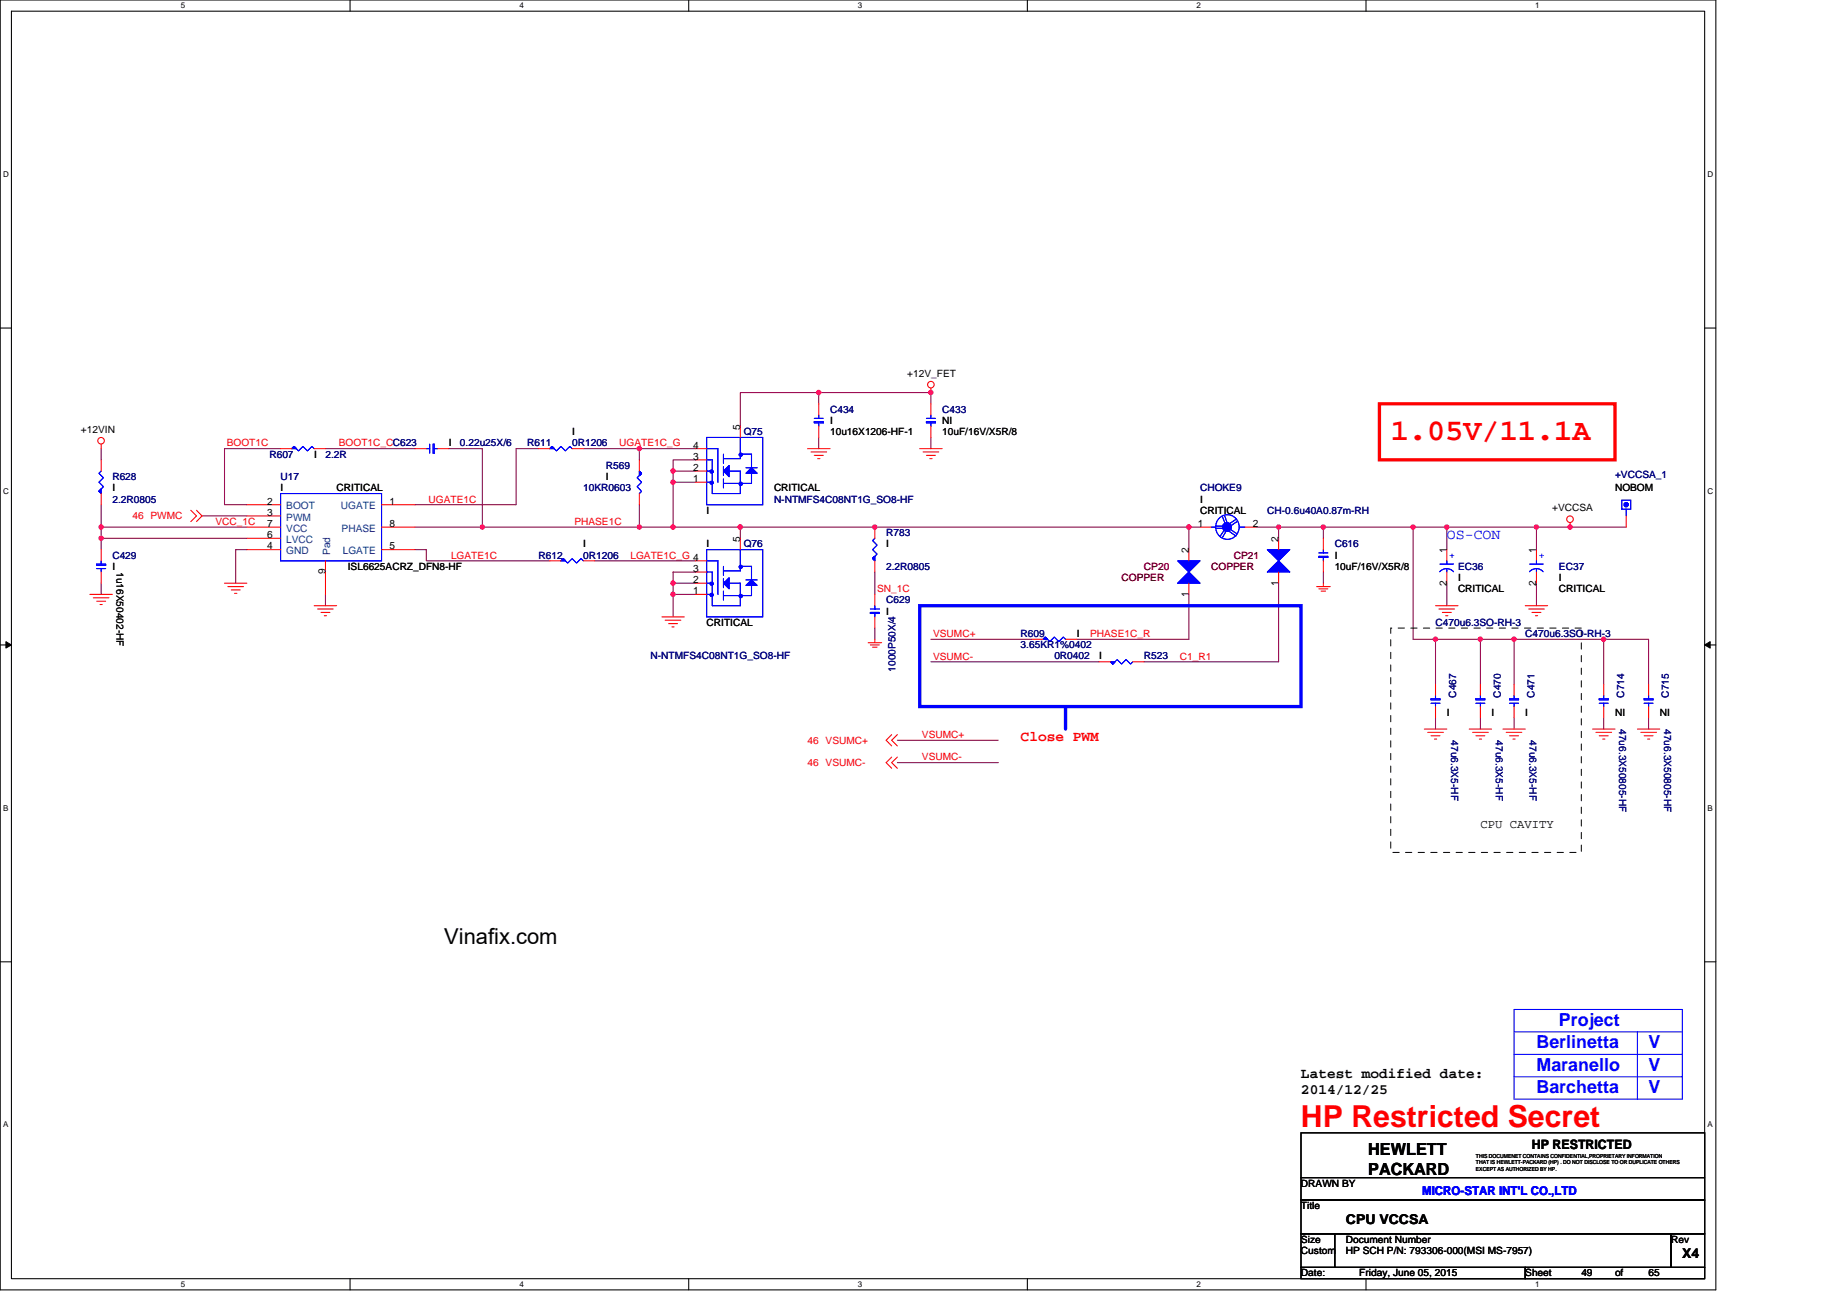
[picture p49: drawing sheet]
<svg xmlns="http://www.w3.org/2000/svg" width="297mm" height="210mm" viewBox="0 0 297 210" stroke-linecap="round" stroke-linejoin="round" font-family="sans-serif">
<defs><g id="words">
<g font-size="4.9" fill="#f00">
<text x="223.7" y="70.8">1.05V/11.1A</text>
<text x="209.2" y="181.3">HP Restricted Secret</text>
</g>
<text font-size="3.5" x="71.4" y="151.8">Vinafix.com</text>
<g font-size="2.9" fill="#00f">
<text x="250.7" y="165">Project</text>
<text x="247.1" y="172.2">Maranello</text>
<text x="247.1" y="168.6">Berlinetta</text>
<text x="265.1" y="168.6">V</text>
<text x="265.1" y="172.2">V</text>
<text x="247.1" y="175.8">Barchetta</text>
<text x="265.1" y="175.8">V</text>
</g>
<g font-size="2.7">
<text x="220" y="185.7">HEWLETT</text>
<text x="220" y="188.9">PACKARD</text>
</g>
<text font-size="2.3" fill="#00f" x="232.7" y="86.6">OS-CON</text>
<text font-size="2.3" fill="#f00" x="164.1" y="119.1">Close PWM</text>
<g font-size="2.3">
<text x="209.2" y="173.2">Latest modified date:</text>
<text x="209.2" y="175.9">2014/12/25</text>
</g>
<g font-size="2.2">
<text x="216.4" y="196.8">CPU VCCSA</text>
<text x="270.5" y="202.2">X4</text>
</g>
<text font-size="2.1" x="246.4" y="184.8">HP RESTRICTED</text>
<text font-size="2" x="238.1" y="133.2">CPU CAVITY</text>
<text font-size="2" fill="#00f" x="228.7" y="192.1">MICRO-STAR INT'L CO.,LTD</text>
<g font-size="1.6">
<text x="145.9" y="60.6">+12V_FET</text>
<text x="13" y="69.6">+12VIN</text>
<text x="72.2" y="71.8">I</text>
<text x="92" y="70">I</text>
<text x="119" y="69.1" transform="rotate(-90 119 69.1)">5</text>
<text x="133.5" y="70">10u16X1206-HF-1</text>
<text x="133.5" y="68.2">I</text>
<text x="151.5" y="70">10uF/16V/X5R/8</text>
<text x="151.5" y="68.2">NI</text>
<text x="50.5" y="73.6">I</text>
<text x="97.4" y="77.2">I</text>
<text x="111.5" y="75.7">2</text>
<text x="111.5" y="73.9">3</text>
<text x="111.5" y="72.1">4</text>
<text x="111.5" y="77.5">1</text>
<text x="18.1" y="79">I</text>
<text x="42.9" y="81.1">2</text>
<text x="42.9" y="82.9">3</text>
<text x="45.1" y="79">I</text>
<text x="54.1" y="79">CRITICAL</text>
<text x="62.6" y="81.1">1</text>
<text x="113.6" y="82.6">I</text>
<text x="124.5" y="79">CRITICAL</text>
<text x="193" y="82.6">CRITICAL</text>
<text x="193" y="80.8">I</text>
<text x="249.6" y="82.2">+VCCSA</text>
<text x="259.7" y="79">NOBOM</text>
<text x="42.9" y="84.7">7</text>
<text x="42.9" y="86.5">6</text>
<text x="42.9" y="88.3">4</text>
<text x="62.6" y="84.7">8</text>
<text x="62.6" y="88.3">5</text>
<text x="93.8" y="88">I</text>
<text x="113.6" y="88">I</text>
<text x="119" y="87.1" transform="rotate(-90 119 87.1)">5</text>
<text x="142.5" y="88">I</text>
<text x="191.2" y="88.9" transform="rotate(-90 191.2 88.9)">2</text>
<text x="192.6" y="84.7">1</text>
<text x="201.5" y="84.7">2</text>
<text x="205.6" y="87.1" transform="rotate(-90 205.6 87.1)">2</text>
<text x="214.6" y="89.8">I</text>
<text x="232.7" y="88.9" transform="rotate(-90 232.7 88.9)">1</text>
<text x="247.1" y="88.9" transform="rotate(-90 247.1 88.9)">1</text>
<text x="18.1" y="91.6">I</text>
<text x="18.8" y="92" transform="rotate(90 18.8 92)">1u16X50402-HF</text>
<text x="52.3" y="92.3" transform="rotate(-90 52.3 92.3)">9</text>
<text x="55.9" y="91.6">ISL6625ACRZ_DFN8-HF</text>
<text x="111.5" y="93.7">2</text>
<text x="111.5" y="91.9">3</text>
<text x="111.5" y="95.5">1</text>
<text x="191.2" y="95.9" transform="rotate(-90 191.2 95.9)">1</text>
<text x="205.6" y="94.1" transform="rotate(-90 205.6 94.1)">1</text>
<text x="214.6" y="91.6">10uF/16V/X5R/8</text>
<text x="232.7" y="94.1" transform="rotate(-90 232.7 94.1)">2</text>
<text x="234.5" y="93.4">I</text>
<text x="234.5" y="95.2">CRITICAL</text>
<text x="247.1" y="94.1" transform="rotate(-90 247.1 94.1)">2</text>
<text x="250.7" y="93.4">I</text>
<text x="250.7" y="95.2">CRITICAL</text>
<text x="113.6" y="100.6">CRITICAL</text>
<text x="142.5" y="98.8">I</text>
<text x="173.2" y="102.4">I</text>
<text x="176.8" y="106">I</text>
<text x="232.7" y="115">I</text>
<text x="239.9" y="115">I</text>
<text x="245.3" y="115">I</text>
<text x="259.7" y="115">NI</text>
<text x="266.9" y="115">NI</text>
<text x="209.2" y="190.8">DRAWN BY</text>
<text x="209.2" y="194.4">Title</text>
<text x="209.2" y="201.6">Custom</text>
<text x="209.2" y="199.8">Size</text>
<text x="216.4" y="201.6">HP SCH P/N: 793306-000(MSI MS-7957)</text>
<text x="216.4" y="199.8">Document Number</text>
<text x="268.7" y="199.8">Rev</text>
<text x="209.2" y="205.2">Date:</text>
<text x="218.6" y="205.2">Friday, June 05, 2015</text>
<text x="245.3" y="205.2">Sheet</text>
<text x="254.3" y="205.2">49</text>
<text x="259.7" y="205.2">of</text>
<text x="265.1" y="205.2">65</text>
</g>
<g font-size="1.6" fill="#f00">
<text x="36.5" y="71.8">BOOT1C</text>
<text x="54.5" y="71.8">BOOT1C_CC623</text>
<text x="99.6" y="71.8">UGATE1C_G</text>
<text x="21.3" y="83.5">46 PWMC</text>
<text x="68.9" y="80.8">UGATE1C</text>
<text x="34.7" y="84.4">VCC_1C</text>
<text x="72.5" y="89.8">LGATE1C</text>
<text x="92.4" y="84.4">PHASE1C</text>
<text x="101.4" y="89.8">LGATE1C_G 4</text>
<text x="141.1" y="95.2">SN_1C</text>
<text x="150.1" y="106">VSUMC-</text>
<text x="150.1" y="102.4">VSUMC+</text>
<text x="175.3" y="102.4">PHASE1C_R</text>
<text x="189.8" y="106">C1_R1</text>
<text x="129.9" y="119.5">46 VSUMC+</text>
<text x="148.3" y="118.7">VSUMC+</text>
<text x="129.9" y="123.2">46 VSUMC-</text>
<text x="148.3" y="122.3">VSUMC-</text>
</g>
<g font-size="1.6" fill="#000080">
<text x="74" y="71.8">0.22u25X/6</text>
<text x="84.8" y="71.8">R611</text>
<text x="92" y="71.8">0R1206</text>
<text x="119.6" y="70">Q75</text>
<text x="133.5" y="66.4">C434</text>
<text x="151.5" y="66.4">C433</text>
<text x="18.1" y="77.2">R628</text>
<text x="43.3" y="73.6">R607</text>
<text x="45.1" y="77.2">U17</text>
<text x="52.3" y="73.6">2.2R</text>
<text x="97.4" y="75.4">R569</text>
<text x="259.7" y="76.8">+VCCSA_1</text>
<text x="18.1" y="80.8">2.2R0805</text>
<text x="93.8" y="79">10KR0603</text>
<text x="124.5" y="80.8">N-NTMFS4C08NT1G_SO8-HF</text>
<text x="193" y="79">CHOKE9</text>
<text x="203.8" y="82.6">CH-0.6u40A0.87m-RH</text>
<text x="18.1" y="89.8">C429</text>
<text x="86.6" y="89.8">R612</text>
<text x="93.8" y="89.8">0R1206</text>
<text x="119.6" y="88">Q76</text>
<text x="142.5" y="86.2">R783</text>
<text x="214.6" y="88">C616</text>
<text x="142.5" y="91.6">2.2R0805</text>
<text x="234.5" y="91.6">EC36</text>
<text x="250.7" y="91.6">EC37</text>
<text x="142.5" y="97">C629</text>
<text x="230.9" y="100.6">C470u6.3SO-RH-3</text>
<text x="104.6" y="106">N-NTMFS4C08NT1G_SO8-HF</text>
<text x="164.1" y="102.4">R609</text>
<text x="164.1" y="104.2">3.65KR1%0402</text>
<text x="169.6" y="106">0R0402</text>
<text x="184" y="106">R523</text>
<text x="245.3" y="102.4">C470u6.3SO-RH-3</text>
<text x="144" y="108" transform="rotate(-90 144 108)">1000P50X/4</text>
<text x="234.2" y="112.2" transform="rotate(-90 234.2 112.2)">C467</text>
<text x="241.4" y="112.2" transform="rotate(-90 241.4 112.2)">C470</text>
<text x="246.8" y="112.2" transform="rotate(-90 246.8 112.2)">C471</text>
<text x="261.2" y="112.2" transform="rotate(-90 261.2 112.2)">C714</text>
<text x="268.4" y="112.2" transform="rotate(-90 268.4 112.2)">C715</text>
<text x="233.4" y="119" transform="rotate(90 233.4 119)">47u6.3X5-HF</text>
<text x="240.6" y="119" transform="rotate(90 240.6 119)">47u6.3X5-HF</text>
<text x="246" y="119" transform="rotate(90 246 119)">47u6.3X5-HF</text>
<text x="260.4" y="117.2" transform="rotate(90 260.4 117.2)">47u6.3X50805-HF</text>
<text x="267.6" y="117.2" transform="rotate(90 267.6 117.2)">47u6.3X50805-HF</text>
</g>
<g font-size="1.6" fill="#004080">
<text x="46" y="81.9">BOOT</text>
<text x="46" y="83.7">PWM</text>
<text x="54.8" y="81.9">UGATE</text>
<text x="46" y="85.5">VCC</text>
<text x="46" y="87.3">LVCC</text>
<text x="46" y="89.1">GND</text>
<text x="53.1" y="89.3" transform="rotate(-90 53.1 89.3)">Pad</text>
<text x="54.9" y="85.5">PHASE</text>
<text x="55.1" y="89.1">LGATE</text>
</g>
<g font-size="1.6" fill="#800000">
<text x="198.4" y="89.8">CP21</text>
<text x="180.4" y="93.4">COPPER</text>
<text x="184" y="91.6">CP20</text>
<text x="194.8" y="91.6">COPPER</text>
</g>
<g font-size="1.6" fill="#00f">
<text x="233.1" y="88.9" transform="rotate(90 233.1 88.9)">+</text>
<text x="247.5" y="88.9" transform="rotate(90 247.5 88.9)">+</text>
</g>
<g font-size="1.3">
<text x="29.1" y="1.4">5</text>
<text x="83.5" y="1.4">4</text>
<text x="138" y="1.4">3</text>
<text x="192.4" y="1.4">2</text>
<text x="246.9" y="1.4">1</text>
<text x=".5" y="28.4">D</text>
<text x="274.6" y="28.4">D</text>
<text x=".5" y="79.4">C</text>
<text x="274.6" y="79.4">C</text>
<text x=".5" y="130.3">B</text>
<text x="274.6" y="130.3">B</text>
<text x=".5" y="181.3">A</text>
<text x="274.6" y="181.3">A</text>
<text x="29.1" y="206.9">5</text>
<text x="83.5" y="206.9">4</text>
<text x="138" y="206.9">3</text>
<text x="192.4" y="206.9">2</text>
<text x="246.9" y="206.9">1</text>
</g>
<g font-size=".9">
<text x="237.4" y="186.2">THIS DOCUMENET CONTAINS CONFIDENTIAL,PROPRIETARY INFORMATION</text>
<text x="237.4" y="187.2">THAT IS HEWLETT-PACKARD (HP) . DO NOT DISCLOSE TO OR DUPLICATE OTHERS</text>
<text x="237.4" y="188.2">EXCEPT AS AUTHORIZED BY HP.</text>
</g>
</g></defs>
<path d="M0 0h275.9v207.4h-275.9zM1.8 1.8h272.3v203.8h-272.3z" fill="none" stroke="#000" stroke-width=".17"/>
<g fill="#fff">
<path d="M29.1 .2h.7v1.4h-.7z"/>
<path d="M29.1 205.8h.7v1.4h-.7z"/>
</g>
<path d="M56.3 0v1.8M56.3 205.6v1.8" fill="none" stroke="#000" stroke-width=".17"/>
<g fill="#fff">
<path d="M83.5 .2h.7v1.4h-.7z"/>
<path d="M83.5 205.8h.7v1.4h-.7z"/>
</g>
<path d="M110.8 0v1.8M110.8 205.6v1.8" fill="none" stroke="#000" stroke-width=".17"/>
<g fill="#fff">
<path d="M138 .2h.7v1.4h-.7z"/>
<path d="M138 205.8h.7v1.4h-.7z"/>
</g>
<path d="M165.2 0v1.8M165.2 205.6v1.8" fill="none" stroke="#000" stroke-width=".17"/>
<g fill="#fff">
<path d="M192.4 .2h.8v1.4h-.8z"/>
<path d="M192.4 205.8h.8v1.4h-.8z"/>
</g>
<path d="M219.7 0v1.8M219.7 205.6v1.8" fill="none" stroke="#000" stroke-width=".17"/>
<g fill="#fff">
<path d="M246.9 .2h.7v1.4h-.7z"/>
<path d="M246.9 205.8h.7v1.4h-.7z"/>
<path d="M.5 27.3h.9v1.4h-.9z"/>
<path d="M274.6 27.3h.9v1.4h-.9z"/>
<path d="M.5 78.2h.9v1.5h-.9z"/>
<path d="M274.6 78.2h.9v1.5h-.9z"/>
</g>
<path d="M0 52.7h1.8M274.1 52.7h1.8" fill="none" stroke="#000" stroke-width=".17"/>
<g fill="#fff">
<path d="M.5 129.2h.9v1.4h-.9z"/>
<path d="M274.6 129.2h.9v1.4h-.9z"/>
</g>
<path d="M0 103.7h1.8M274.1 103.7h1.8" fill="none" stroke="#000" stroke-width=".17"/>
<path d="M.9 103.2l.9 .5-.9 .5zM274.1 103.7l.9-.5v1z" fill="#000" stroke="#000" stroke-width=".16"/>
<g fill="#fff">
<path d="M.5 180.1h.9v1.4h-.9z"/>
<path d="M274.6 180.1h.9v1.4h-.9z"/>
</g>
<path d="M0 154.6h1.8M274.1 154.6h1.8M243.5 176.7h.1M209.2 182.1h64.9v10.9h-64.9zM209.2 193h64.9v5.4h-64.9zM209.2 198.4h5.4v5.4h-5.4zM209.2 189.4h64.9M214.6 198.4h54.1v5.4h-54.1zM268.7 198.4h5.4v5.4h-5.4zM209.2 203.8h36.1v1.8h-36.1zM245.3 203.8h28.8v1.8h-28.8z" fill="none" stroke="#000" stroke-width=".17"/>
<g fill="none" stroke="#800040" stroke-width=".17">
<path d="M16.3 72.1v1.8M45.1 72.1h-9v9.1h3.6M52.3 72.1h14.5M72.2 72.1h5.4v12.7M86.6 72.1h-3.6v9.1h-16.2M93.8 72.1h9M102.8 72.1v1.8M102.8 72.1h9M108.2 77.5h3.6M108.2 77.5v7.3M111.8 73.9h-3.6v1.8M111.8 75.7h-3.6v1.8"/>
<path d="M131.7 63.1v1.8M131.7 63.1h18v1.8M131.7 70.3v1.8M131.7 63.1h-12.6v5.4M149.7 70.3v1.8M16.3 86.6h23.4M16.3 86.6v1.8M16.3 93.8v1.8M16.3 81.2v3.6M16.3 84.8h23.4M16.3 84.8v1.8M32.5 83h7.2"/>
<path d="M39.7 88.4h-1.8v5.4M52.3 95.6v1.8M66.8 84.8h10.8M66.8 88.4h1.8v1.8h19.8M77.6 84.8h25.2M95.6 90.2h16.2M102.8 81.2v3.6M102.8 84.8h5.4M108.2 84.8h10.9M108.2 93.8h3.6M108.2 95.6v3.6M108.2 95.6h3.6"/>
<path d="M108.2 93.8v1.8M111.8 92h-3.6v1.8M119.1 84.8v1.8M119.1 84.8h72.1M140.7 92v3.6M191.2 84.8h1.8M191.2 95.6v7.2h-18M191.2 84.8v3.6M202 84.8h3.6M205.6 93.8v12.6h-21.6M205.6 84.8v1.8M205.6 84.8h7.2"/>
<path d="M212.8 84.8h14.5M212.8 84.8v1.8M212.8 92v1.8M227.3 84.8h5.4M227.3 84.8v18h3.6M232.7 93.8v3.6M232.7 84.8v3.6M232.7 84.8h14.4v3.6M247.1 84.8h14.4M247.1 93.8v3.6M140.7 101v1.8M144.3 119h16.2"/>
<path d="M149.7 106.4h27.1M149.7 102.8h16.2M230.9 102.8h7.2M230.9 102.8v7.2M230.9 115.4v1.8M238.1 115.4v1.8M238.1 102.8h5.4M238.1 102.8v7.2M243.5 102.8v7.2M243.5 115.4v1.8M243.5 102.8h14.4M257.9 102.8v7.2"/>
<path d="M257.9 102.8h7.2v7.2M257.9 115.4v1.8M265.1 115.4v1.8M144.3 122.6h16.2"/>
</g>
<g fill="#f0f" stroke="#f0f" stroke-width=".17">
<circle cx="252.5" cy="84.7" r=".35"/>
<circle cx="247.1" cy="84.7" r=".35"/>
<circle cx="227.3" cy="84.7" r=".35"/>
<circle cx="232.7" cy="84.7" r=".35"/>
<circle cx="108.2" cy="75.7" r=".35"/>
<circle cx="119" cy="84.7" r=".35"/>
<circle cx="108.2" cy="84.7" r=".35"/>
<circle cx="108.2" cy="77.5" r=".35"/>
<circle cx="108.2" cy="95.6" r=".35"/>
<circle cx="77.6" cy="84.7" r=".35"/>
<circle cx="102.8" cy="84.7" r=".35"/>
<circle cx="191.2" cy="84.7" r=".35"/>
<circle cx="205.6" cy="84.7" r=".35"/>
<circle cx="140.7" cy="84.7" r=".35"/>
<circle cx="102.8" cy="72.1" r=".35"/>
<circle cx="149.7" cy="63.1" r=".35"/>
<circle cx="131.7" cy="63.1" r=".35"/>
<circle cx="16.3" cy="86.5" r=".35"/>
<circle cx="16.3" cy="84.7" r=".35"/>
<circle cx="108.2" cy="93.8" r=".35"/>
<circle cx="212.8" cy="84.7" r=".35"/>
<circle cx="230.8" cy="102.8" r=".35"/>
<circle cx="238.1" cy="102.8" r=".35"/>
<circle cx="243.5" cy="102.8" r=".35"/>
<circle cx="257.9" cy="102.8" r=".35"/>
</g>
<g fill="none" stroke="#f00" stroke-width=".17">
<path d="M16.3 71.4v.7M16.3 73.9v1.8M16.3 79.4v1.8M45.1 72.1h1.8M50.5 72.1h1.8M66.8 72.1h1.8M70.4 72.1h1.8M86.6 72.1h1.8M92 72.1h1.8M102.8 73.9v1.8M102.8 79.4v1.8M111.8 72.1h1.8"/>
<path d="M111.8 75.7h1.8M111.8 73.9h1.8M111.8 77.5h1.8M119.1 68.5v1.8M129.9 72.1h3.6M130.4 72.7h2.5M131 73.2h1.4M131.5 73.7h.4M131.7 64.9v1.8M131.7 68.5v1.8M147.9 72.1h3.6M148.5 72.7h2.5"/>
<path d="M149 73.2h1.4M149.5 73.7h.4M149.7 62.4v.7M149.7 64.9v1.8M149.7 68.5v1.8M14.5 95.6h3.6M15 96.1h2.5M15.6 96.7h1.4M16.1 97.2h.3M16.3 88.4v1.8M16.3 92v1.8M30.7 82l.9 1-.9 .9"/>
<path d="M31.6 82l.9 1-.9 .9M36.1 93.8h3.6M36.6 94.3h2.6M37.2 94.8h1.4M37.7 95.4h.4M39.7 84.8h5.4M39.7 81.2h5.4M39.7 83h5.4M39.7 86.6h5.4M39.7 88.4h5.4M50.5 97.4h3.6M51.1 97.9h2.5"/>
<path d="M51.6 98.5h1.5M52.2 99h.3M52.3 90.2v5.4M61.4 84.8h5.4M61.4 81.2h5.4M61.4 88.4h5.4M88.4 90.2h1.8M93.8 90.2h1.8M106.4 99.2h3.6M107 99.7h2.5M111.8 90.2h1.8M111.8 93.8h1.8"/>
<path d="M111.8 92h1.8M111.8 95.6h1.8M119.1 86.6v1.8M140.7 84.8v1.8M140.7 90.2v1.8M140.7 95.6v1.8M140.7 99.2v1.8M191.2 88.4v1.8M191.2 93.8v1.8M193 84.8h1.8M200.2 84.8h1.8M205.6 86.6v1.8"/>
<path d="M205.6 92v1.8M211.7 94.3h2.2M212.1 94.7h1.4M212.5 95h.7M212.8 93.8v.5M212.8 86.6v1.8M212.8 90.2v1.8M230.9 97.4h3.6M231.4 97.9h2.5M232 98.5h1.4M232.5 99h.4M232.7 88.4v1.8"/>
<path d="M232.7 92v1.8M245.3 97.4h3.6M245.8 97.9h2.6M246.4 98.5h1.4M246.9 99h.4M247.1 88.4v1.8M247.1 92v1.8M252.5 84v.8M261.5 83v1.8M107.5 100.3h1.5M108.1 100.8h.3M139.6 103.3h2.2"/>
<path d="M140 103.7h1.4M140.3 104.1h.8M140.7 102.8v.5M143.4 118.1l-.9 .9 .9 .9M144.3 118.1l-.9 .9 .9 .9M165.9 102.8h1.8M171.4 102.8h1.8M176.8 106.4h1.8M182.2 106.4h1.8M229.1 117.2h3.6M229.6 117.8h2.5M230.1 118.3h1.5"/>
<path d="M230.7 118.8h.4M230.9 110v1.8M230.9 113.6v1.8M236.3 117.2h3.6M236.8 117.8h2.5M237.4 118.3h1.4M237.9 118.8h.4M238.1 110v1.8M238.1 113.6v1.8M241.7 117.2h3.6M242.2 117.8h2.5M242.8 118.3h1.4"/>
<path d="M243.3 118.8h.4M243.5 110v1.8M243.5 113.6v1.8M256.1 117.2h3.6M256.7 117.8h2.5M257.2 118.3h1.4M257.7 118.8h.4M257.9 110v1.8M257.9 113.6v1.8M263.3 117.2h3.6M263.9 117.8h2.5M264.4 118.3h1.5"/>
<path d="M265 118.8h.3M265.1 110v1.8M265.1 113.6v1.8M143.4 121.7l-.9 .9 .9 .9M144.3 121.7l-.9 .9 .9 .9"/>
<circle cx="16.3" cy="70.9" r=".53"/>
<circle cx="149.7" cy="61.8" r=".53"/>
<circle cx="252.5" cy="83.5" r=".53"/>
</g>
<path d="M147.9 97.4h61.3v16.2h-61.3zM171.4 113.6v3.6" fill="none" stroke="#00f" stroke-width=".53"/>
<path d="M221.8 64.9h37.9v9h-37.9z" fill="none" stroke="#f00" stroke-width=".53"/>
<path d="M223.7 101h30.6v36.1h-30.6z" fill="none" stroke="#000" stroke-width=".16" stroke-dasharray="1 1 1 1 1 1 1 1"/>
<g fill="none" stroke="#00f" stroke-width=".17">
<path d="M16.3 75.7l-.4 .4 .7 .7-.7 .7 .7 .8-.7 .7 .4 .4M45.1 79.4h16.3v10.8h-16.3zM46.9 72.1l.4-.3 .7 .7 .7-.7 .7 .7 .8-.7 .3 .3M68.6 72.1h.5M69.1 71.4v1.5M69.7 71.4h.1v1.5h-.1zM69.8 72.1h.6M88.4 72.1l.4-.3 .7 .7 .7-.7 .7 .7 .7-.7 .4 .3M102.8 75.7l.4 .4-.7 .7 .7 .7-.7 .8 .7 .7-.4 .4M113.6 70.3h9.1v10.9h-9.1zM113.6 72.1h1.9v5.4M113.6 75.7h1"/>
<path d="M113.6 73.9h1v1.8M113.6 77.5h1M114.6 75.7v3.7h4.5v-3.7h-2M116.3 73v1.5M116.3 75v1.5M116.3 77v1.4M119.1 70.3v3.4h-2.8M119.1 73h1.8v2.2M120 75.2h1.8M120.9 76.1v1.6h-4.6M131 67.8h1.4v.2h-1.4zM131 67.3h1.4"/>
<path d="M131.7 68v.5M131.7 66.7v.6M149 67.8h1.4v.2h-1.4zM149 67.3h1.4M149.7 68v.5M149.7 66.7v.6M15.6 90.7h1.4v.2h-1.4zM15.6 91.4h1.4M16.3 90.2v.5M16.3 91.4v.6M90.2 90.2l.4-.4 .7 .7 .7-.7 .7 .7 .7-.7 .4 .4M113.6 88.4h9.1v10.8h-9.1z"/>
<path d="M113.6 90.2h1.9v5.4M113.6 93.8h1M113.6 92h1v1.8M113.6 95.6h1M114.6 93.8v3.6h4.5v-3.6h-2M116.3 91.1v1.4M116.3 93v1.5M116.3 95v1.5M119.1 88.4v3.4h-2.8M119.1 91.1h1.8v2.1M120 93.2h1.8M120.9 94.1v1.7h-4.6"/>
<path d="M140 98.5h1.4v.1h-1.4zM140 97.9h1.4M140.7 98.6v.6M140.7 97.4v.5M140.7 86.6l-.4 .3 .8 .8-.8 .7 .8 .7-.8 .7 .4 .4M194.8 84.8h.7M195.5 84.6h1.1M195.5 84.9h1.1M196.1 83.3a1.92 1.92 0 0 1 2.6 .1 1.92 1.92 0 0 1 0 2.7 1.92 1.92 0 0 1-2.6 0 2.08 2.08 0 0 1 0-2.8zM196.6 83.1l.4 .9M197 83l.3 1M197 85.1l-.7 1.1"/>
<path d="M197.1 85.5l-.5 .9M197.5 85.3l1.3 .9M197.9 85.1l1 .7M198.8 83.5l-1.1 .7M198.9 83.9l-1 .7M199.3 84.8h.9M212.1 89.5h1.4v.1h-1.4zM212.1 88.9h1.4M212.8 89.6v.6M212.8 88.4v.5M231.5 91.9a1.48 1.48 0 0 1 1.2-.5 1.46 1.46 0 0 1 1.1 .5M231.6 90.7h2.2"/>
<path d="M232.7 91.4v.6M232.7 90.2v.5M246 91.9a1.45 1.45 0 0 1 2.2 0M246 90.7h2.2M247.1 91.4v.6M247.1 90.2v.5M260.8 80.4h1.5v1.5h-1.5zM261.5 81.9v1.1M167.7 102.8l.4-.4 .7 .7 .8-.7 .7 .7 .7-.7 .4 .4M178.6 106.4l.3 .4 .8-.8 .7 .8 .7-.8 .7 .8 .4-.4M230.1 112.4h1.5v.1h-1.5zM230.1 113.1h1.5"/>
<path d="M230.9 111.8v.6M230.9 113.1v.5M237.4 112.4h1.4v.1h-1.4zM237.4 113.1h1.4M238.1 111.8v.6M238.1 113.1v.5M242.8 112.4h1.4v.1h-1.4zM242.8 113.1h1.4M243.5 111.8v.6M243.5 113.1v.5M257.2 112.4h1.4v.1h-1.4zM257.2 113.1h1.4"/>
<path d="M257.9 111.8v.6M257.9 113.1v.5M264.4 112.4h1.5v.1h-1.5zM264.4 113.1h1.5M265.1 111.8v.6M265.1 113.1v.5M243.5 173.1h27M243.5 165.9h27M243.5 169.5h27M243.5 162.3h27v14.4h-27zM263.3 165.9v10.8"/>
</g>
<g fill="#00f" stroke="#00f" stroke-width=".17">
<path d="M116.3 93.8l1-.9v1.8z"/>
<path d="M120.9 93.2l.9 .9h-1.8z"/>
<path d="M116.3 75.7l1-.9v1.8z"/>
<path d="M120.9 75.2l.9 .9h-1.8z"/>
<path d="M189.4 93.8l1.8-1.8 1.8 1.8z"/>
<path d="M189.4 90.2h3.6l-1.8 1.8z"/>
<path d="M203.8 92l1.8-1.8 1.8 1.8z"/>
<path d="M203.8 88.4h3.6l-1.8 1.8z"/>
<path d="M90.6 89.8l.3 .4h-.7l.4-.4 .3 .4z" fill-rule="evenodd"/>
<path d="M90.6 89.8l.3 .4h-.7l.4-.4 .3 .4z" fill-rule="evenodd"/>
<path d="M46.9 72.1l.4-.3 .3 .3-.3-.3 .3 .3z" fill-rule="evenodd"/>
<path d="M46.9 72.1l.4-.3 .3 .3-.3-.3 .3 .3z" fill-rule="evenodd"/>
<path d="M88.4 72.1l.4-.3 .3 .3-.3-.3 .3 .3z" fill-rule="evenodd"/>
<path d="M88.4 72.1l.4-.3 .3 .3-.3-.3 .3 .3z" fill-rule="evenodd"/>
<path d="M102.8 75.7l.4 .4-.4 .4 .4-.4-.4 .4z" fill-rule="evenodd"/>
<path d="M102.8 75.7l.4 .4-.4 .4 .4-.4-.4 .4z" fill-rule="evenodd"/>
<path d="M140.3 89.8l.4-.3v.7l-.4-.4 .4-.3z" fill-rule="evenodd"/>
<path d="M140.3 89.8l.4-.3v.7l-.4-.4 .4-.3z" fill-rule="evenodd"/>
<path d="M16.3 78.6v.8l-.4-.4z" fill-rule="evenodd"/>
<path d="M16.3 78.6v.8l-.4-.4z" fill-rule="evenodd"/>
<path d="M178.6 106.4h.7l-.4 .4 .4-.4-.4 .4z" fill-rule="evenodd"/>
<path d="M178.6 106.4h.7l-.4 .4 .4-.4-.4 .4z" fill-rule="evenodd"/>
<path d="M168.1 102.4l.4 .4h-.8l.4-.4 .4 .4z" fill-rule="evenodd"/>
<path d="M168.1 102.4l.4 .4h-.8l.4-.4 .4 .4z" fill-rule="evenodd"/>
<circle cx="119.1" cy="91.1" r=".26"/>
<circle cx="114.5" cy="93.9" r=".26"/>
<circle cx="114.5" cy="95.7" r=".26"/>
<circle cx="119.1" cy="95.8" r=".27"/>
<circle cx="119.1" cy="73.1" r=".26"/>
<circle cx="114.5" cy="75.8" r=".26"/>
<circle cx="114.5" cy="77.6" r=".26"/>
<circle cx="119.1" cy="77.8" r=".27"/>
<circle cx="197.3" cy="84.7" r=".71"/>
<circle cx="261.5" cy="81.1" r=".35"/>
</g>
<use href="#words"/>
</svg>
